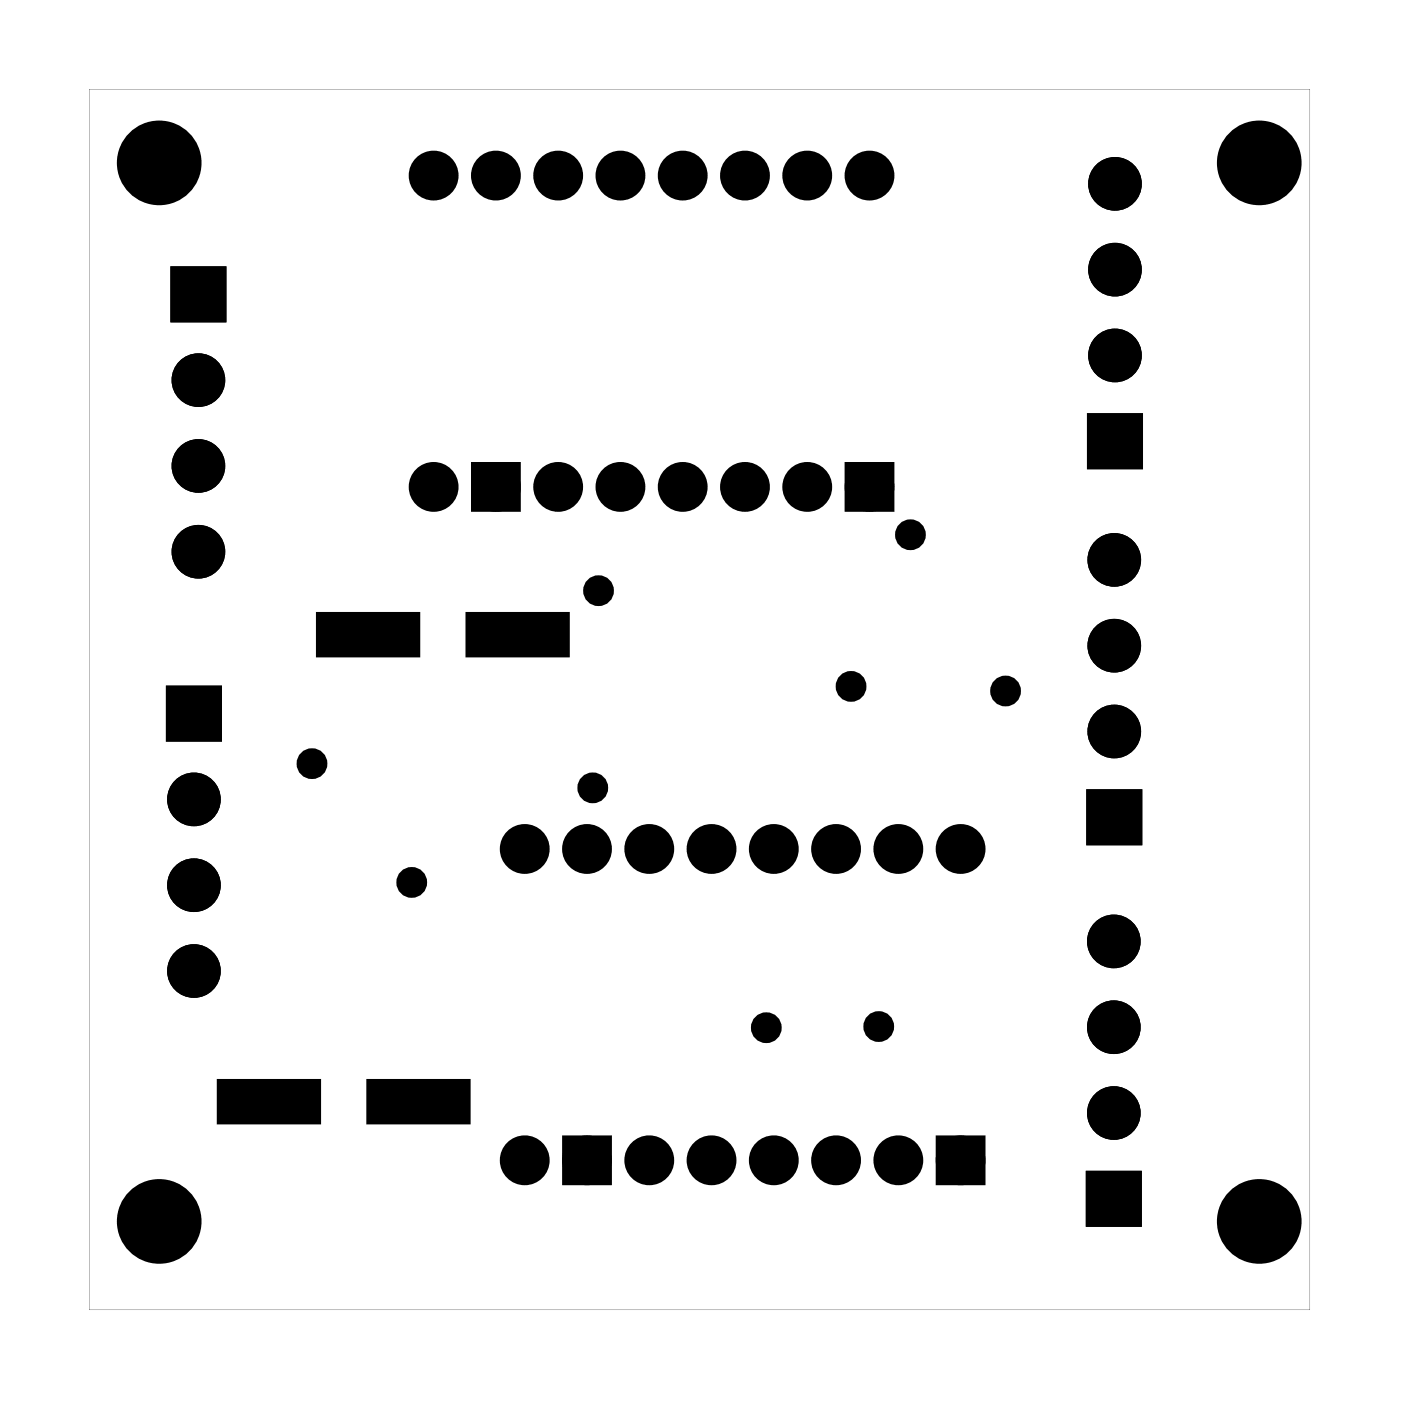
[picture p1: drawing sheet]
<svg xmlns="http://www.w3.org/2000/svg" width="57mm" height="57mm" viewBox="0 0 57 57" stroke-linecap="round" stroke-linejoin="round" font-family="sans-serif">
<g fill="#000">
<path d="M19.6 19.2h1.3v1.3h-1.3zM34.8 19.2h1.3v1.3h-1.3zM13 25.1h4v1.6h-4zM19.1 25.1h4v1.6h-4zM9 44.1h4v1.6h-4zM15.1 44.1h4v1.6h-4zM23.3 46.7h1.3v1.3h-1.3zM38.6 46.7h1.2v1.3h-1.2z"/>
<path d="M3.6 3.6v49.8h49.8v-49.8zM3.6 3.6h49.8v49.8h-49.8z"/>
<path d="M7.1 11h2v2h-2zM7.5 12a.6 .6 0 0 0 1.2 0 .6 .6 0 0 0-1.2 0z"/>
<path d="M7.1 11h2v2h-2zM7.5 12a.6 .6 0 0 0 1.2 0 .6 .6 0 0 0-1.2 0z"/>
<path d="M44.5 17h2v2h-2zM44.9 18a.6 .6 0 0 0 1.2 0 .6 .6 0 0 0-1.2 0z"/>
<path d="M44.5 17h2v2h-2zM44.9 18a.6 .6 0 0 0 1.2 0 .6 .6 0 0 0-1.2 0z"/>
<path d="M6.9 28.1h2v2h-2zM7.3 29.1a.6 .6 0 0 0 1.2 0 .6 .6 0 0 0-1.2 0z"/>
<path d="M6.9 28.1h2v2h-2zM7.3 29.1a.6 .6 0 0 0 1.2 0 .6 .6 0 0 0-1.2 0z"/>
<path d="M44.4 32.3h2.1v2.1h-2.1zM44.9 33.3a.6 .6 0 0 0 1.2 0 .6 .6 0 0 0-1.2 0z"/>
<path d="M44.4 32.3h2.1v2.1h-2.1zM44.9 33.3a.6 .6 0 0 0 1.2 0 .6 .6 0 0 0-1.2 0z"/>
<path d="M44.4 47.9h2.1v2h-2.1zM44.8 48.9a.6 .6 0 0 0 1.2 0 .6 .6 0 0 0-1.2 0z"/>
<path d="M44.4 47.9h2.1v2h-2.1zM44.8 48.9a.6 .6 0 0 0 1.2 0 .6 .6 0 0 0-1.2 0z"/>
</g>
<g fill="none" stroke="#000" stroke-width=".76" stroke-linecap="butt">
<path d="M19.6 19.2h1.3v1.3h-1.3zM34.8 19.2h1.3v1.3h-1.3zM23.3 46.7h1.3v1.3h-1.3zM38.6 46.7h1.2v1.3h-1.2z"/>
<circle cx="17.7" cy="7.2" r=".64"/>
<circle cx="17.7" cy="19.9" r=".64"/>
<circle cx="20.2" cy="19.9" r=".64"/>
<circle cx="20.2" cy="7.2" r=".64"/>
<circle cx="22.8" cy="7.2" r=".64"/>
<circle cx="22.8" cy="19.9" r=".64"/>
<circle cx="25.3" cy="19.9" r=".64"/>
<circle cx="25.3" cy="7.2" r=".64"/>
<circle cx="27.8" cy="19.9" r=".64"/>
<circle cx="27.8" cy="7.2" r=".64"/>
<circle cx="30.4" cy="7.2" r=".64"/>
<circle cx="30.4" cy="19.9" r=".64"/>
<circle cx="32.9" cy="7.2" r=".64"/>
<circle cx="32.9" cy="19.9" r=".64"/>
<circle cx="35.5" cy="7.2" r=".64"/>
<circle cx="35.5" cy="19.9" r=".64"/>
<circle cx="21.4" cy="34.6" r=".64"/>
<circle cx="23.9" cy="34.6" r=".64"/>
<circle cx="26.5" cy="34.6" r=".64"/>
<circle cx="29" cy="34.6" r=".64"/>
<circle cx="31.6" cy="34.6" r=".64"/>
<circle cx="34.1" cy="34.6" r=".64"/>
<circle cx="36.6" cy="34.6" r=".64"/>
<circle cx="39.2" cy="34.6" r=".64"/>
<circle cx="21.4" cy="47.3" r=".64"/>
<circle cx="23.9" cy="47.3" r=".64"/>
<circle cx="26.5" cy="47.3" r=".64"/>
<circle cx="29" cy="47.3" r=".64"/>
<circle cx="31.6" cy="47.3" r=".64"/>
<circle cx="34.1" cy="47.3" r=".64"/>
<circle cx="36.6" cy="47.3" r=".64"/>
<circle cx="39.2" cy="47.3" r=".64"/>
</g>
<g fill="#000">
<circle cx="6.5" cy="6.6" r="1.6"/>
<circle cx="8.1" cy="19" r=".81"/>
<circle cx="8.1" cy="12" r=".81"/>
<circle cx="8.1" cy="15.5" r=".81"/>
<circle cx="17.7" cy="7.2" r=".64"/>
<circle cx="17.7" cy="19.9" r=".64"/>
<circle cx="20.2" cy="7.2" r=".64"/>
<circle cx="20.2" cy="19.9" r=".64"/>
<circle cx="22.8" cy="7.2" r=".64"/>
<circle cx="22.8" cy="19.9" r=".64"/>
<circle cx="25.3" cy="7.2" r=".64"/>
<circle cx="25.3" cy="19.9" r=".64"/>
<circle cx="27.8" cy="7.2" r=".64"/>
<circle cx="27.8" cy="19.9" r=".64"/>
<circle cx="30.4" cy="7.2" r=".64"/>
<circle cx="30.4" cy="19.9" r=".64"/>
<circle cx="32.9" cy="7.2" r=".64"/>
<circle cx="32.9" cy="19.9" r=".64"/>
<circle cx="35.5" cy="7.2" r=".64"/>
<circle cx="35.5" cy="19.9" r=".64"/>
<circle cx="45.5" cy="14.5" r=".81"/>
<circle cx="45.5" cy="7.5" r=".81"/>
<circle cx="45.5" cy="11" r=".81"/>
<circle cx="45.5" cy="18" r=".81"/>
<circle cx="51.4" cy="6.6" r="1.6"/>
<circle cx="7.9" cy="36.1" r=".81"/>
<circle cx="7.9" cy="32.6" r=".81"/>
<circle cx="7.9" cy="39.6" r=".81"/>
<circle cx="7.9" cy="29.1" r=".81"/>
<circle cx="8.1" cy="22.5" r=".81"/>
<circle cx="12.7" cy="31.2" r=".35"/>
<circle cx="16.8" cy="36" r=".35"/>
<circle cx="21.4" cy="34.6" r=".64"/>
<circle cx="23.9" cy="34.6" r=".64"/>
<circle cx="24.2" cy="32.1" r=".35"/>
<circle cx="24.4" cy="24.1" r=".35"/>
<circle cx="26.5" cy="34.6" r=".64"/>
<circle cx="29" cy="34.6" r=".64"/>
<circle cx="31.6" cy="34.6" r=".64"/>
<circle cx="34.1" cy="34.6" r=".64"/>
<circle cx="34.7" cy="28" r=".35"/>
<circle cx="36.6" cy="34.6" r=".64"/>
<circle cx="37.1" cy="21.8" r=".35"/>
<circle cx="39.2" cy="34.6" r=".64"/>
<circle cx="41" cy="28.2" r=".35"/>
<circle cx="45.4" cy="38.4" r=".81"/>
<circle cx="45.5" cy="33.3" r=".81"/>
<circle cx="45.5" cy="26.3" r=".81"/>
<circle cx="45.5" cy="29.8" r=".81"/>
<circle cx="45.5" cy="22.8" r=".81"/>
<circle cx="6.5" cy="49.8" r="1.6"/>
<circle cx="21.4" cy="47.3" r=".64"/>
<circle cx="23.9" cy="47.3" r=".64"/>
<circle cx="26.5" cy="47.3" r=".64"/>
<circle cx="29" cy="47.3" r=".64"/>
<circle cx="31.3" cy="41.9" r=".35"/>
<circle cx="31.6" cy="47.3" r=".64"/>
<circle cx="34.1" cy="47.3" r=".64"/>
<circle cx="35.8" cy="41.9" r=".35"/>
<circle cx="36.6" cy="47.3" r=".64"/>
<circle cx="39.2" cy="47.3" r=".64"/>
<circle cx="45.4" cy="41.9" r=".81"/>
<circle cx="45.4" cy="48.9" r=".81"/>
<circle cx="45.4" cy="45.4" r=".81"/>
<circle cx="51.4" cy="49.8" r="1.6"/>
</g>
<g fill="none" stroke="#000" stroke-width=".25">
<path d="M7.1 11h2v2h-2zM44.5 17h2v2h-2zM6.9 28.1h2v2h-2zM13 25.1h4v1.6h-4zM19.1 25.1h4v1.6h-4zM44.4 32.3h2.1v2.1h-2.1zM9 44.1h4v1.6h-4zM15.1 44.1h4v1.6h-4zM44.4 47.9h2.1v2h-2.1z"/>
<circle cx="6.5" cy="6.6" r="1.6"/>
<circle cx="8.1" cy="12" r=".6"/>
<circle cx="45.5" cy="18" r=".6"/>
<circle cx="51.4" cy="6.6" r="1.6"/>
<circle cx="7.9" cy="29.1" r=".6"/>
<circle cx="45.5" cy="33.3" r=".6"/>
<circle cx="6.5" cy="49.8" r="1.6"/>
<circle cx="45.4" cy="48.9" r=".6"/>
<circle cx="51.4" cy="49.8" r="1.6"/>
</g>
<g fill="none" stroke="#000" stroke-width=".57">
<circle cx="8.1" cy="19" r=".81"/>
<circle cx="8.1" cy="15.5" r=".81"/>
<circle cx="8.1" cy="12" r=".81"/>
<circle cx="45.5" cy="18" r=".81"/>
<circle cx="45.5" cy="14.5" r=".81"/>
<circle cx="45.5" cy="7.5" r=".81"/>
<circle cx="45.5" cy="11" r=".81"/>
<circle cx="7.9" cy="36.1" r=".81"/>
<circle cx="7.9" cy="39.6" r=".81"/>
<circle cx="7.9" cy="32.6" r=".81"/>
<circle cx="7.9" cy="29.1" r=".81"/>
<circle cx="8.1" cy="22.5" r=".81"/>
<circle cx="45.4" cy="38.4" r=".81"/>
<circle cx="45.5" cy="33.3" r=".81"/>
<circle cx="45.5" cy="29.8" r=".81"/>
<circle cx="45.5" cy="22.8" r=".81"/>
<circle cx="45.5" cy="26.3" r=".81"/>
<circle cx="45.4" cy="48.9" r=".81"/>
<circle cx="45.4" cy="45.4" r=".81"/>
<circle cx="45.4" cy="41.9" r=".81"/>
</g>
<g fill="none" stroke="#000" stroke-width=".55">
<circle cx="12.7" cy="31.2" r=".35"/>
<circle cx="16.8" cy="36" r=".35"/>
<circle cx="24.2" cy="32.1" r=".35"/>
<circle cx="24.4" cy="24.1" r=".35"/>
<circle cx="34.7" cy="28" r=".35"/>
<circle cx="37.1" cy="21.8" r=".35"/>
<circle cx="41" cy="28.2" r=".35"/>
<circle cx="31.3" cy="41.9" r=".35"/>
<circle cx="35.8" cy="41.9" r=".35"/>
</g>
</svg>
